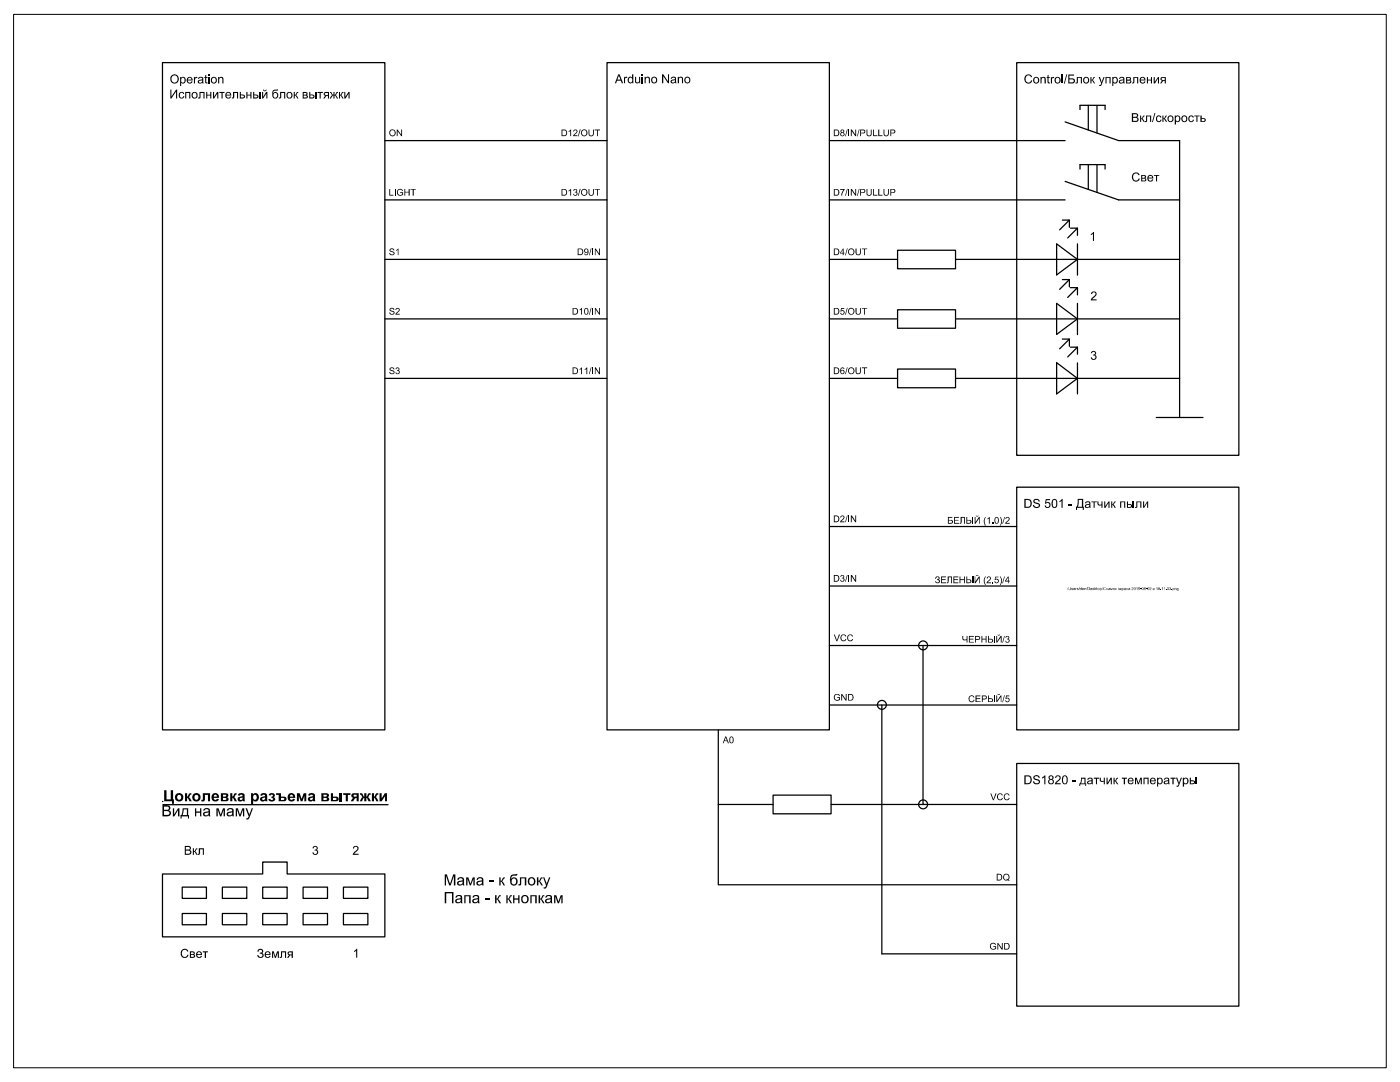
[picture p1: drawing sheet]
<svg xmlns="http://www.w3.org/2000/svg" width="279mm" height="216mm" viewBox="0 0 279 216" stroke-linecap="round" stroke-linejoin="round" font-family="sans-serif">
<!-- layer: 0 -->
<g fill="none" stroke="#000" stroke-width=".25">
<path d="M32.4 12.5h44.3v132.9h-44.3zM121 12.5h44.3v132.9h-44.3zM202.6 12.5h44.3v78.2h-44.3zM76.7 28h44.3M76.7 39.8h44.3M165.3 28h47M165.3 39.8h47M212.3 24.3l10.7 3.7h12.1v55.2M212.3 36.1l10.7 3.7h12.1M215.3 33.7v-.9h5v.9M215.3 21.8v-.8h5v.8M216.9 21v4.9"/>
<path d="M216.9 32.8v4.9M218.7 21v5.5M218.7 32.8v5.5M76.7 51.7h44.3M165.3 51.7h13.6M178.9 49.9h11.6v3.6h-11.6zM190.5 51.7h44.6M210.6 48.6l4.2 3.1-4.2 3.1zM211.8 43.8h1.3l-1.9 2M211.8 55.7h1.3l-1.9 1.9M213.1 43.8v1.5M213.1 55.7v1.4"/>
<path d="M213.4 45.5h1.4l-2 1.9M213.4 57.3h1.4l-2 2M214.8 45.5v1.4M214.8 48.6v6.2M214.8 57.3v1.4M76.7 63.5h44.3M76.7 75.4h44.3M165.3 63.5h13.6M165.3 75.4h13.6M178.9 61.7h11.6v3.7h-11.6zM178.9 73.5h11.6v3.7h-11.6zM190.5 63.5h44.6"/>
<path d="M190.5 75.4h44.6M210.6 60.4l4.2 3.1-4.2 3.1zM210.6 72.2l4.2 3.2-4.2 3.1zM211.8 67.5h1.3l-1.9 2M213.1 67.5v1.5M213.4 69.2h1.4l-2 1.9M214.8 60.4v6.3M214.8 69.2v1.4M214.8 72.3v6.2M202.6 97.1h44.3v48.3h-44.3zM230.5 83.2h9.3M165.3 104.9h37.3"/>
<path d="M165.3 116.7h37.3M165.3 128.6h37.3M183.1 128.6a.89 .89 0 0 1 1.3-.8 .89 .89 0 0 1 .2 1.4 .89 .89 0 0 1-1.4-.3l-.1-.3M184 128.6v31.7h18.6M32.4 159.7h.1M143.2 145.4v30.9h59.4M154.1 158.4h11.6v3.7h-11.6zM165.3 140.4h37.3M174.9 140.4a.89 .89 0 0 1 1.2-.8 .89 .89 0 0 1 .3 1.5 .89 .89 0 0 1-1.4-.3l-.1-.4M175.8 140.4v49.6h26.8M202.6 152.1h44.3v48.3h-44.3zM32.4 174.1h20v-2.4h4.8v2.4h19.5v12.5h-44.3z"/>
<path d="M32.5 160.3h44.8M36.3 176.7h4.8v2.3h-4.8zM44.3 176.7h4.9v2.3h-4.9zM52.4 176.7h4.8v2.3h-4.8zM60.4 176.7h4.9v2.3h-4.9zM68.5 176.7h4.8v2.3h-4.8zM143.2 160.3h10.9M165.7 160.3h18.3M183.1 160.2a.89 .89 0 0 1 1.3-.7 .89 .89 0 0 1 .2 1.4 .89 .89 0 0 1-1.4-.3l-.1-.3M36.3 182h4.8v2.2h-4.8zM44.3 182h4.9v2.2h-4.9zM52.4 182h4.8v2.2h-4.8z"/>
<path d="M60.4 182h4.9v2.2h-4.9zM68.5 182h4.8v2.2h-4.8z"/>
</g>
<g fill="#000">
<path d="M34 17.9h.2v1.3l.9-1.3h.2v1.7h-.2v-1.4l-.9 1.4h-.2zM35.9 18.4l.5-.1 .3 .3-.2 .1-.2-.2h-.3l-.1 .6a.34 .34 0 0 0 .3 .4 .34 .34 0 0 0 .3-.3h.2l-.3 .4h-.4l-.3-.2-.1-.5zM36.9 18.3h1v1.3h-.2v-1.1h-.6v1.1h-.2zM38.7 15.4h.2v.1a.29 .29 0 0 1 .2-.2 .29 .29 0 0 1 .3 .1l-.2 .2a.31 .31 0 0 0-.3 .3v.7h-.2zM39.8 18.3h1v1.3h-.2v-1.1h-.6v.7a.35 .35 0 0 1-.1 .4 .35 .35 0 0 1-.4 0v-.2h.3zM41.1 18.3h.2v.6h.6v-.6h.2v1.3h-.2v-.6h-.6v.6h-.2zM40.9 15l.2-.1v.5h.3v.1h-.3v.8l.3 .1v.2h-.4l-.1-.1v-1h-.2v-.1h.2zM41.6 15.4h.2v1.2h-.2zM41.6 14.8h.2v.3h-.2zM42.5 18.3h.2v1l.6-1h.2v1.3h-.2v-.9l-.6 .9h-.2zM43.5 15.4h.2v.1l.2-.2 .5 .1 .1 1.2h-.2v-.7a.32 .32 0 0 0-.3-.4 .32 .32 0 0 0-.3 .4v.7h-.2zM43.7 18.3h1v.2h-.3v1.1h-.2v-1.1h-.5z"/>
<path d="M46.4 18.3h1.1v1.3h-.3v-1.1h-.5v.7a.36 .36 0 0 1-.1 .3 .36 .36 0 0 1-.4 .1v-.2h.2zM49.1 18.3h.2v.6h.6v-.6h.2v1.3h-.2v-.6h-.6v.6h-.2zM51.7 18.3h.2v1.3h-.2zM52.2 18.3h.3v1l.5-1h.3v1.3h-.2v-.9l-.6 .9h-.3zM52.4 17.9h.2a.22 .22 0 0 0 .2 .1 .22 .22 0 0 0 .2-.1h.1a.36 .36 0 0 1-.3 .3 .36 .36 0 0 1-.4-.3zM55.8 18.3h1.1v1.3h-.3v-1.1h-.6v.7a.33 .33 0 0 1 0 .4 .33 .33 0 0 1-.4 0v-.2h.2zM58.5 18.3h.3v.6h.1l.3-.5 .2-.1v.2h-.1l-.3 .5 .5 .6h-.2l-.4-.6h-.1v.6h-.3zM62.9 18.3h.2v1.3h-.2zM63.3 18.3h1v.2h-.4v1.1h-.2v-1.1h-.4zM65.8 18.3l.3 .1 .2 .5h.2v-.6h.2v.6l.2-.1 .2-.4 .3-.1v.2h-.2l-.3 .5 .5 .6h-.3l-.3-.6h-.1v.6h-.2v-.6l-.2 .1-.3 .5h-.3l.6-.6-.3-.5h-.2zM67.6 18.3h.2v.6l.1-.1 .3-.4 .3-.1v.2h-.3l-.2 .5 .5 .6h-.3l-.3-.6-.1 .6h-.2zM68.6 18.3h.2v1l.7-1h.2v1.3h-.2v-.9l-.6 .9h-.3z"/>
<path d="M124.4 15.3h.1l.1 .2a.26 .26 0 0 1 .2-.2 .26 .26 0 0 1 .3 .1l-.1 .2a.26 .26 0 0 0-.4 0 .26 .26 0 0 0 0 .3v.7h-.2zM126.6 15.3h.2v.8a.31 .31 0 0 0 .3 .3 .31 .31 0 0 0 .3-.4v-.7h.2v1.3h-.2v-.2l-.3 .2h-.4l-.1-.2zM127.9 15.3h.2v1.3h-.2zM127.9 14.8h.2v.3h-.2zM128.5 15.3h.2v.2l.3-.2 .5 .1v1.2h-.2v-.8a.33 .33 0 0 0-.3-.3 .33 .33 0 0 0-.3 .4v.7h-.2zM132 14.8h.2l.9 1.4v-1.4h.2v1.8h-.2l-.9-1.4v1.4h-.2zM135.1 15.3h.2v.2l.3-.2 .5 .1v1.2h-.2v-.8a.31 .31 0 0 0-.3-.3 .31 .31 0 0 0-.3 .4v.7h-.2zM204.4 15.1l.7-.3 .3 .1 .3 .5h-.2l-.4-.4a.7 .7 0 0 0-.7 .8 .7 .7 0 0 0 .8 .6l.3-.4 .2 .1-.3 .4-.3 .2-.4-.1-.4-.3-.1-.8zM207.4 15.4h.2v.1l.4-.2a.44 .44 0 0 1 .4 .5v.8h-.2v-.7a.31 .31 0 0 0-.3-.4 .31 .31 0 0 0-.3 .4v.7h-.2zM208.8 15l.2-.1v.5h.3v.1h-.3v.8l.3 .1-.1 .2a.33 .33 0 0 1-.4-.4v-.7h-.2v-.1h.2zM209.5 15.4h.1v.1l.4-.2 .1 .1v.2a.29 .29 0 0 0-.4 0 .29 .29 0 0 0 0 .3v.7h-.2zM211.7 14.8h.2v1.8h-.2z"/>
<path d="M212.6 14.8h.1l-.5 1.9h-.2zM214.6 15.4h1v1.2h-.2v-1.1h-.6v.7a.35 .35 0 0 1 0 .4 .35 .35 0 0 1-.4 0v-.1l.2-.1zM217.3 15.4h.3v.5l.2-.2a.37 .37 0 0 1 .4-.3v.1h-.1l-.3 .4 .5 .7h-.2l-.4-.6h-.1v.6h-.3zM219 15.4h.2l.4 1 .4-1h.2l-.6 1.4-.2 .3h-.3v-.2h.2l.2-.3zM220.3 15.4h1.1v1.2h-.3v-1.1h-.5v1.1h-.3zM225.9 15.4h1v1.2h-.2v-1.1h-.6v.7a.35 .35 0 0 1-.1 .4 .35 .35 0 0 1-.4 0v-.1l.3-.1zM228.6 15.4h.2v.5h.6v-.5h.2v1.2h-.2v-.6h-.6v.6h-.2zM230 15.4h.2v.9l.6-.9h.2v1.2h-.2v-1l-.6 1h-.2zM77.6 37.7h.2v1.1h.6v.2h-.8zM78.7 37.7h.1v1.3h-.1zM79.1 25.8h.1l.8 1v-1h.1v1.3h-.1l-.8-1v1h-.1zM79.3 37.7l.6-.1 .4 .4-.2 .1-.2-.3h-.4l-.2 .3 .1 .6 .5 .1 .3-.1v-.2h-.4v-.2h.5v.5l-.5 .2-.5-.2-.2-.2v-.5z"/>
<path d="M80.6 37.7h.2v.5h.6v-.5h.3v1.3h-.3v-.7h-.6v.7h-.2zM81.8 37.7h1.1v.1h-.4v1.2h-.2v-1.2h-.5zM113.3 26.1l.5-.3v1.3h-.1v-1l-.3 .2zM113.3 38l.5-.3v1.3h-.1v-1l-.3 .1zM114.3 37.8l.2-.1a.34 .34 0 0 1 .5 .1 .34 .34 0 0 1-.1 .5 .4 .4 0 0 1 0 .6 .4 .4 0 0 1-.6-.3h.1a.27 .27 0 0 0 .4 .2 .27 .27 0 0 0 .2-.3 .27 .27 0 0 0-.4-.2v-.1a.22 .22 0 0 0 .3-.2 .22 .22 0 0 0-.2-.2 .22 .22 0 0 0-.3 .2h-.1zM114.4 25.9l.4-.1a.53 .53 0 0 1 .3 .6 .53 .53 0 0 1-.5 .4l-.1 .2h.6v.1h-.9l.6-.7a.26 .26 0 0 0 .2-.3 .26 .26 0 0 0-.3-.2 .26 .26 0 0 0-.3 .3h-.1zM115.6 25.8h.1l-.4 1.4h-.1zM115.6 37.6h.1l-.4 1.4h-.1zM117.3 25.8h.2v.9l.2 .3 .5-.1v-1.1h.2v.9l-.2 .4-.5 .1-.3-.2zM117.3 37.7h.2v.8a.36 .36 0 0 0 .4 .3 .36 .36 0 0 0 .3-.4v-.7h.2v.8a.53 .53 0 0 1-.6 .5 .53 .53 0 0 1-.5-.6zM118.5 25.8h1.1v.2h-.4v1.1h-.2v-1.1h-.5zM118.5 37.7h1.1v.1h-.4v1.2h-.2v-1.2h-.5z"/>
<path d="M167.5 37.7h.9l-.5 .7v.6h-.2v-.4l.4-.8h-.6zM168.8 25.8h.2l-.4 1.4h-.2zM168.8 37.6h.2l-.4 1.4h-.2zM169.1 25.8h.2v1.3h-.2zM169.1 37.7h.2v1.3h-.2zM169.6 25.8h.2l.7 1v-1h.1v1.3h-.1l-.7-1v1h-.2zM169.6 37.7h.2l.7 1v-1h.1v1.3h-.1l-.7-1.1v1.1h-.2zM171.2 25.8h.1l-.4 1.4h-.1zM171.2 37.6h.1l-.4 1.4h-.1zM172.7 25.8h.2v.8a.35 .35 0 0 0 .3 .4 .35 .35 0 0 0 .4-.4v-.8h.1v.8a.51 .51 0 0 1-.5 .6 .51 .51 0 0 1-.5-.6zM172.7 37.7h.2v.7a.35 .35 0 0 0 .3 .4 .35 .35 0 0 0 .4-.4v-.7h.1v1.1l-.4 .2-.4-.1-.2-.2zM174 25.8h.2v1.2h.7v.1h-.9z"/>
<path d="M174 37.7h.2v1.1h.7v.2h-.9zM175 25.8h.3v1.2h.6v.1h-.9zM175 37.7h.3v1.1h.6v.2h-.9zM176.1 25.8h.2v.9l.2 .3 .5-.1v-1.1h.2v.9l-.2 .4-.5 .1-.3-.2zM176.1 37.7h.2v.8a.36 .36 0 0 0 .4 .3 .36 .36 0 0 0 .3-.4v-.7h.2v.8a.53 .53 0 0 1-.6 .5 .53 .53 0 0 1-.5-.6zM225.8 34.6l.4-.2h.5l.4 .3 .1 .2h-.3l-.2-.3h-.5l-.2 .1-.2 .4 .1 .5 .2 .3 .5 .1 .3-.5 .3 .1-.3 .5-.7 .1-.4-.3-.2-.7zM227.2 23h.3v.6l.2-.2a.32 .32 0 0 1 .4-.4v.2l-.4 .5 .5 .6h-.2l-.5-.6v.6h-.3zM228.4 23h1v1.3h-.2v-1.1h-.6v.7a.32 .32 0 0 1 0 .4 .32 .32 0 0 1-.4 0v-.2h.2zM230.1 22.5h.2l-.5 1.8h-.2zM230 34.9h1.1v.1h-.5v1.1h-.2v-1.1h-.4zM230.6 23.1l.6-.1 .3 .3-.2 .1a.37 .37 0 0 0-.6-.1 .37 .37 0 0 0-.1 .5 .34 .34 0 0 0 .4 .4 .34 .34 0 0 0 .3-.4l.2 .1-.2 .3h-.7l-.2-.3v-.5zM231.7 23h.2v.6l.2-.1 .3-.5h.2v.2l-.5 .5 .5 .6h-.2l-.4-.6-.1 .6h-.2z"/>
<path d="M237 23.2l.2-.2h.5l.3 .4h-.3a.4 .4 0 0 0-.6-.1 .4 .4 0 0 0 .1 .6l.1 .3a.32 .32 0 0 0 .4-.4l.3 .2-.3 .3h-.5l-.2-.1-.1-.3zM238 23h1.1v.2h-.4v1.1h-.2v-1.1h-.5zM77.7 49.6l.5-.1 .4 .4h-.2l-.1-.2a.23 .23 0 0 0-.4 0 .23 .23 0 0 0 .2 .3l.4 .2a.46 .46 0 0 1-.1 .6 .46 .46 0 0 1-.7-.1l-.1-.3 .5 .3a.24 .24 0 0 0 .4-.1 .24 .24 0 0 0-.3-.3l-.5-.3zM79 49.8l.4-.3v1.3h-.1v-1l-.3 .2zM117.8 49.5h.1l-.4 1.4h-.1zM118.1 49.5h.1v1.3h-.1zM118.6 49.5h.1l.7 1v-1h.2v1.3h-.2l-.7-1v1h-.1zM168.8 49.5h.2l-.4 1.4h-.2zM170.5 49.5h.2v.8a.35 .35 0 0 0 .4 .4 .35 .35 0 0 0 .3-.4v-.8h.2l-.1 1.1-.4 .3a.52 .52 0 0 1-.6-.6zM171.8 49.5h1v.1h-.4v1.2h-.2v-1.2h-.4zM217.4 46.6l.7-.4v1.8h-.3v-1.4l-.3 .2zM217.6 58.2l.2-.1h.5l.2 .2-.1 .7-.7 .6h.9v.2h-1.2l.1-.3 .7-.7a.34 .34 0 0 0 0-.6 .34 .34 0 0 0-.5 .4h-.2z"/>
<path d="M77.7 61.5l.2-.2 .5 .1 .2 .2-.2 .2a.33 .33 0 0 0-.3-.3 .33 .33 0 0 0-.3 .3l.5 .2a.41 .41 0 0 1 .3 .5 .41 .41 0 0 1-.7 .2l-.2-.1-.1-.3 .2-.1 .2 .4a.26 .26 0 0 0 .4-.2 .26 .26 0 0 0-.3-.3l-.4-.2zM77.7 73.3l.6-.1 .2 .1 .1 .3h-.2l-.1-.3a.26 .26 0 0 0-.4 0 .26 .26 0 0 0 0 .4l.4 .1a.41 .41 0 0 1 .2 .6 .41 .41 0 0 1-.6 .1l-.2-.1-.1-.3h.2l.1 .3h.3a.23 .23 0 0 0 .2-.3 .23 .23 0 0 0-.3-.2h-.2a.34 .34 0 0 1-.2-.6zM79 73.3l.3-.1a.33 .33 0 0 1 .3 .3 .33 .33 0 0 1-.1 .3l.2 .2v.3l-.2 .2h-.5l-.2-.2 .2-.1a.26 .26 0 0 0 .3 .2 .26 .26 0 0 0 .2-.4 .26 .26 0 0 0-.4-.1l.1-.1a.23 .23 0 0 0 .2-.2 .23 .23 0 0 0-.2-.3 .23 .23 0 0 0-.2 .3l-.2-.1zM79 61.4l.3-.1 .3 .2v.5l-.6 .5h.7v.2h-.9l.5-.7a.28 .28 0 0 0 .2-.4 .28 .28 0 0 0-.5 .2h-.2zM115.5 61.7l.5-.4v1.4h-.2v-1.1l-.2 .2zM115.5 73.5l.5-.3v1.3h-.2v-1l-.2 .2zM116.5 73.5l.6-.3v1.3h-.2v-1l-.3 .2zM117.8 61.3h.1l-.4 1.4h-.1zM117.8 73.2h.1l-.4 1.3h-.1zM118.1 61.4h.1v1.3h-.1zM118.1 73.2h.1v1.3h-.1zM118.6 61.4h.1l.7 1v-1h.2v1.3h-.2l-.7-1.1v1.1h-.1z"/>
<path d="M118.6 73.2h.1l.7 1v-1h.2v1.3h-.2l-.7-1v1h-.1zM167.6 61.4h.7v.1h-.5l-.1 .4a.45 .45 0 0 1 .6 .2 .45 .45 0 0 1-.3 .6 .45 .45 0 0 1-.5-.4h.1a.3 .3 0 0 0 .5 .2 .3 .3 0 0 0 0-.5 .3 .3 0 0 0-.5 .1l-.1-.1zM168.8 61.3h.2l-.4 1.4h-.2zM168.8 73.2h.2l-.4 1.3h-.2zM170.5 61.4h.2v.7a.35 .35 0 0 0 .4 .5 .35 .35 0 0 0 .3-.5v-.7h.2v.7a.53 .53 0 0 1-.6 .6 .53 .53 0 0 1-.5-.6zM170.5 73.2h.2v.8a.35 .35 0 0 0 .4 .4 .35 .35 0 0 0 .3-.4v-.8h.2l-.1 1.1-.2 .2h-.6l-.2-.4zM171.8 61.4h1v.1h-.4v1.2h-.2v-1.2h-.4zM171.8 73.2h1v.1h-.4v1.2h-.2v-1.2h-.4zM217.6 70l.4-.1 .4 .2a.4 .4 0 0 1-.2 .6l.4 .3-.2 .6-.7 .1-.3-.3v-.2h.2a.35 .35 0 0 0 .4 .3 .35 .35 0 0 0 .3-.4 .35 .35 0 0 0-.5-.2l.1-.3a.3 .3 0 0 0 .3-.3 .3 .3 0 0 0-.3-.3 .3 .3 0 0 0-.3 .4l-.2-.1zM217.6 99.9h1v.2h-.4v1.1h-.2v-1.1h-.4zM218.7 99.9h.2v.3a.34 .34 0 0 0 .2 .4 .34 .34 0 0 0 .4-.1v-.6h.3v1.3h-.3v-.5h-.3l-.4-.2zM220.1 99.9h.2v1l.6-1h.2v1.3h-.2v-1l-.6 1h-.2z"/>
<path d="M221.5 99.9h.2v.5h.2l.2-.5h.3v.2h-.2l-.3 .4 .5 .7h-.2l-.4-.6-.1 .6h-.2zM223.3 99.9h1v1.3h-.2v-1.1h-.6v1.1h-.2zM225.8 99.9h.2v1.3h-.2zM226.5 99.9h1v1.3h-.2v-1.1h-.6v.6a.34 .34 0 0 1 0 .4 .34 .34 0 0 1-.5 .1v-.2h.3zM227.8 99.9h.2v1l.6-1h.3v1.3h-.3v-1l-.6 1h-.2zM167.6 114.7l.2-.2a.36 .36 0 0 1 .4 .2 .36 .36 0 0 1-.1 .5l.3 .3-.3 .4h-.5l-.1-.3v-.1h.1a.25 .25 0 0 0 .3 .3 .25 .25 0 0 0 .2-.4 .25 .25 0 0 0-.3-.1v-.2a.21 .21 0 0 0 .3-.1 .21 .21 0 0 0-.2-.3 .21 .21 0 0 0-.2 .2h-.2zM167.6 102.8l.4-.1 .3 .2v.4l-.6 .6h.6v.1h-.9l.7-.8a.26 .26 0 0 0-.1-.4 .26 .26 0 0 0-.4 .3h-.1zM168.8 102.7h.2l-.4 1.3h-.2zM168.8 114.5h.2l-.4 1.4h-.2zM169.1 102.7h.2v1.3h-.2zM169.1 114.5h.2v1.4h-.2zM169.6 102.7h.2l.7 1v-1h.1v1.3h-.1l-.7-1v1h-.2z"/>
<path d="M169.6 114.5h.2l.7 1.1v-1.1h.1v1.4h-.1l-.7-1.1v1.1h-.2zM186.5 114.9l.4-.1a.35 .35 0 0 1 .3 .3 .35 .35 0 0 1-.1 .4l.3 .2-.2 .4h-.6l-.2-.2 .2-.1a.28 .28 0 0 0 .2 .3 .28 .28 0 0 0 .3-.2 .28 .28 0 0 0-.2-.3l-.1-.2a.23 .23 0 0 0 .3-.2 .23 .23 0 0 0-.3-.3 .23 .23 0 0 0-.2 .3v.1h-.2zM187.6 114.8h1v.2h-.9v.4h.8v.2h-.8v.4h.9v.2h-1zM188.9 114.8h.8v1.4h-.1v-1.2h-.5v1.1l-.4 .1 .2-.2zM190 114.8h1v.2h-.8v.4h.7v.2h-.7v.4h.8v.2h-1zM190.2 103h.9v.2h-.8v.4h.8v.1h-.8v.5h.8v.1h-.9zM191.3 114.8h.1v.6h.8v-.6h.1v1.4h-.1v-.6h-.8v.6h-.1zM191.5 103h.8v1.3h-.1v-1.1h-.5v.8a.29 .29 0 0 1-.1 .3 .29 .29 0 0 1-.3 0v-.1h.2zM193.8 114.8h.2v1.4h-.2zM193.8 103h.2v1.3h-.2zM194.3 103h.1v1l.7-1h.2v1.3h-.1v-1l-.8 1h-.1zM194.3 114.8h.1v1.1l.7-1.1h.2v1.4h-.1v-1.1l-.8 1.1h-.1z"/>
<path d="M194.5 114.5l.2 .2 .3-.2a.28 .28 0 0 1-.2 .3 .28 .28 0 0 1-.3-.3zM194.5 102.7l.2 .1 .2-.1a.21 .21 0 0 1-.2 .2 .21 .21 0 0 1-.2-.2zM196.3 103h.2l-.2 .5v.6l.2 .6-.2-.2-.2-.4v-.5zM196.3 114.9l.2-.1-.2 .6v.6l.2 .6-.2-.1-.2-.5v-.6zM196.8 103.3l.5-.3v1.3h-.2v-1l-.3 .2zM196.7 115l.2-.2 .5 .2 .1 .4-.7 .6h.7v.2h-.9l.1-.3 .5-.4a.26 .26 0 0 0 .2-.3 .26 .26 0 0 0-.3-.2 .26 .26 0 0 0-.3 .3l-.1-.1zM197.8 104.1h.2v.2h-.2zM197.8 116h.2v.2h-.2zM198.4 114.9h.6v.1h-.5l-.1 .4 .4-.1 .3 .3v.3l-.3 .3-.5-.1-.1-.3h.2a.28 .28 0 0 0 .4 .2 .28 .28 0 0 0 .1-.5 .28 .28 0 0 0-.5 .1h-.2zM199.3 103l.3 .2 .1 .5v.5l-.3 .5h-.1l.2-.5 .1-.5zM199.3 114.8l.3 .2 .1 .6-.1 .5-.2 .5h-.1l.3-1zM200.2 103h.1l-.4 1.3h-.1z"/>
<path d="M200.2 114.8h.1l-.4 1.4h-.1zM200.4 103.2l.3-.2 .5 .1v.5l-.6 .6h.7v.1h-.9v-.3l.5-.4a.25 .25 0 0 0 .2-.3 .25 .25 0 0 0-.3-.2 .25 .25 0 0 0-.2 .3h-.2zM206.1 99.6l.2-.2h.5l.4 .2 .1 .3h-.3v-.2l-.3-.1a.3 .3 0 0 0-.5 .1 .3 .3 0 0 0 .4 .4l.5 .2a.6 .6 0 0 1-.1 .9 .6 .6 0 0 1-.8-.1l-.3-.3v-.2h.2a.47 .47 0 0 0 .5 .4 .47 .47 0 0 0 .5-.4l-1.1-.5v-.3zM208.4 99.4h.9v.2h-.7l-.1 .5 .3-.1 .4 .1 .2 .3v.4l-.3 .3-.5 .1-.4-.3v-.2h.2a.38 .38 0 0 0 .5 .2 .38 .38 0 0 0 .3-.4 .38 .38 0 0 0-.5-.3l-.4 .1zM211.2 99.9l.6-.5v1.8h-.2v-1.4l-.4 .3zM212.9 117l-.2 .5zM213 100.4h.7v.3h-.7zM213 117l.1 .5h.3v-.5v.3a.21 .21 0 0 1-.2 .2 .21 .21 0 0 1-.2-.2zM213.5 117.2l.2-.1 .2 .1-.3 .1a.18 .18 0 0 1 .3 .1 .18 .18 0 0 1-.2 .2 .18 .18 0 0 1-.2-.2l.3 .1zM214.4 117.2l.2-.1-.1 .4zM214.6 117.2h.3l-.2 .1a.16 .16 0 0 1 .2 .1 .16 .16 0 0 1-.1 .2 .16 .16 0 0 1-.2-.2l.3 .1zM215.1 117l-.1 .5z"/>
<path d="M216.1 117.2h.4v.3l-.1-.3h-.2l-.1 .3zM216.7 117l-.2 .5zM217.8 117.2l.2-.1 .1 .1-.3 .1a.18 .18 0 0 1 .3 .1 .18 .18 0 0 1-.1 .2 .18 .18 0 0 1-.2-.2l.2 .1zM218.2 117l.1 .3 .2-.1-.1 .1 .1 .2-.2-.2-.1 .2zM218.6 117l.1 .2v.3h-.1zM219.8 117l-.2 .5zM219.9 117.1a.17 .17 0 0 1 .2-.1 .17 .17 0 0 1 .2 .2 .17 .17 0 0 0-.3 0 .17 .17 0 0 0 .1 .2 .17 .17 0 0 0 .2-.1v.1a.27 .27 0 0 1-.3 .1 .27 .27 0 0 1-.1-.4zM220.5 117.2v.1l.3-.1v.3l-.1-.1h-.2v.1zM220.9 117.2v.3l.3-.3v.3l-.1-.3-.2 .3zM221.3 117.2h.1l.1 .3 .2-.3v.3v-.3l-.1 .3-.2-.3-.1 .3zM222.3 117.2l.1 .1 .2-.1-.2 .1 .2 .2-.2-.1-.1 .1zM222.8 117.2h.1a.18 .18 0 0 1 .2 0 .18 .18 0 0 1 0 .3 .18 .18 0 0 1-.3-.1l.3 .1-.1-.1 .1-.2z"/>
<path d="M223.3 117.2l.1 .1 .2-.1-.2 .1 .2 .2-.2-.1-.1 .1zM224.5 117.2v.1l.3-.1v.3l-.1-.1h-.2v.1zM225.6 117.1a.21 .21 0 0 1 .3 0 .21 .21 0 0 1-.2 .3l.2 .1h-.3l.2-.4zM226.5 117.1l.2-.1v.5l-.1-.4zM226.9 117h.3l-.3 .2a.2 .2 0 0 1 .3 .1 .2 .2 0 0 1-.1 .3 .2 .2 0 0 1-.2-.2l.1 .1a.16 .16 0 0 0 .1-.3 .16 .16 0 0 0-.2 .1zM227.3 117.3l.2 .1zM228.4 117.3l.2 .1zM229.2 117a.22 .22 0 0 1 .3 .2 .22 .22 0 0 1-.3 .2l.3 .1h-.4l.3-.3v-.2l-.2 .2zM230.5 117.1l.2-.1v.5l-.1-.4zM231.3 117.5h.1zM231.6 117.1l.2-.1v.5l-.1-.4zM232 117.1l.2-.1v.5v-.4z"/>
<path d="M232.4 117.5h.1zM233.1 117a.15 .15 0 0 1 .2 0 .15 .15 0 0 1 0 .2 .17 .17 0 0 1 .1 .3 .17 .17 0 0 1-.2 .1 .17 .17 0 0 1-.1-.2l.1 .1 .1-.1-.1-.1 .1-.2-.2 .1zM233.5 117.5h.1zM234.1 117.2h.4v.3l-.1-.3h-.2l-.1 .3zM166.2 126.4h.2l.4 1.2 .4-1.2h.2l-.5 1.3h-.2zM166.3 138.5l.3-.3h.5l.3 .3-.1 .2-.2-.3h-.4l-.2 .1-.1 .4a.52 .52 0 0 0 .3 .5 .52 .52 0 0 0 .6-.1v-.2h-.4v-.2h.5v.5l-.4 .2-.6-.1-.2-.4zM167.7 138.2h.2l.7 1.1v-1.1h.1v1.4h-.2l-.6-1.1v1.1h-.2zM167.7 126.6l.2-.2h.5l.3 .3-.2 .1-.1-.2h-.5l-.2 .4v.3a.42 .42 0 0 0 .4 .3 .42 .42 0 0 0 .4-.3l.2 .1-.3 .3h-.6l-.3-.5zM169 126.5l.7-.1 .3 .2v.2h-.2a.46 .46 0 0 0-.6-.1 .46 .46 0 0 0 0 .7 .46 .46 0 0 0 .6 0l.3-.1-.4 .4-.7-.1-.1-.3v-.5zM191.8 126.7h.2v.4a.38 .38 0 0 0 .2 .4 .38 .38 0 0 0 .5-.2v-.6h.1v1.3h-.1v-.5l-.6 .1-.2-.1zM193.1 126.7h1v.2h-.8v.3h.7v.2h-.7v.5h.8v.1h-1zM193.2 138.8l.5-.3 .4 .1 .1 .3-.2-.1a.49 .49 0 0 0-.8 .3 .49 .49 0 0 0 .5 .6l.3-.1 .1-.2h.1l-.2 .4-.6 .1-.4-.6z"/>
<path d="M194.4 138.5h1v.2h-.8v.4h.8v.2h-.8v.4h.9v.2h-1.1zM195.6 126.7h.2v.5h.7v-.5h.1v1.3h-.1v-.6h-.7v.6h-.2zM198.1 126.7h.2v1.3h-.2zM198.1 138.5h.2v1.4h-.2zM198.6 126.7h.2v1l.6-1h.2v1.3h-.1v-1l-.7 1h-.2zM198.6 138.5h.2v1.1l.6-1.1h.2v1.4h-.1v-1.1l-.7 1.1h-.2zM198.8 138.2h.5a.28 .28 0 0 1-.2 .3 .28 .28 0 0 1-.3-.3zM198.8 126.4l.3 .1 .2-.1a.21 .21 0 0 1-.2 .2 .21 .21 0 0 1-.3-.2zM200.2 126.7h.1l-.4 1.3h-.1zM200.2 138.5h.1l-.4 1.4h-.1zM200.5 126.8a.36 .36 0 0 1 .6 0 .36 .36 0 0 1-.1 .5 .42 .42 0 0 1 0 .7 .42 .42 0 0 1-.6-.3h.1a.25 .25 0 0 0 .3 .2 .25 .25 0 0 0 .2-.3 .25 .25 0 0 0-.3-.2v-.2a.24 .24 0 0 0 .3-.2 .24 .24 0 0 0-.3-.2 .24 .24 0 0 0-.2 .3l-.1-.1zM200.5 138.5h.7v.2h-.5l-.1 .4 .4-.1 .3 .3-.1 .4-.3 .2h-.4l-.1-.4 .1 .1a.28 .28 0 0 0 .5 0 .28 .28 0 0 0 0-.4 .28 .28 0 0 0-.5 .1h-.1z"/>
<path d="M32.4 159.6l.1 .1zM32.7 157.4h.5v1.8h.8v-1.8h.5v1.8h.2v.9h-.4v-.5h-1.6zM36.9 158h.4v.7l.4-.6 .4-.1v.3h-.2l-.3 .5 .2 .1 .4 .7h-.4l-.4-.7-.1 .7h-.4zM40.4 158h1.5v1.6h-.5v-1.2h-.5v1l-.2 .2h-.6v-.3a.24 .24 0 0 0 .3 0 .24 .24 0 0 0 0-.4zM45.9 158h.4v.7l.3-.2a.46 .46 0 0 1 .6-.5v.3h-.2l-.2 .3a.2 .2 0 0 0-.1 .2 .2 .2 0 0 0 .2 .2l.3 .6h-.4l-.4-.7h-.1v.7h-.4zM53.6 158.2l.5-.2 .5 .1 .2 .2-.2 .6a.48 .48 0 0 1 .1 .6 .48 .48 0 0 1-.6 .2l-.4-.1-.2-.4h.4l.1 .1a.22 .22 0 0 0 .3 .1 .22 .22 0 0 0 .1-.3 .22 .22 0 0 0-.3-.1v-.3a.23 .23 0 0 0 .3-.2 .23 .23 0 0 0-.2-.3 .23 .23 0 0 0-.3 .2h-.3zM59.2 158h.5l.4 1.2 .4-1.2h.5v1.6h-.3v-1l-.4 1h-.4l-.3-1v1h-.4zM67.7 158h.5v1.6h-.5zM68.4 158h1.4v.4h-.5v1.2h-.4v-1.2h-.5zM71.8 158l.4 .1 .4 .6v-.7h.4v.7l.4-.6 .5-.1v.3h-.2l-.4 .5 .3 .2 .3 .6h-.5l-.3-.7-.1 .7h-.4v-.7l-.3 .3-.1 .4h-.5l.4-.7 .2-.1-.3-.5h-.2zM74.1 158h.4v.7l.5-.6 .4-.1v.3h-.2l-.4 .5 .4 .3 .2 .5h-.4l-.4-.7-.1 .7h-.4zM75.6 158h.5v1l.6-1h.4v1.6h-.3v-1l-.7 1h-.5z"/>
<path d="M197.4 158.1h.2l.4 1.1 .4-1.1h.2l-.5 1.3h-.2zM198.8 158.3l.3-.2h.5l.3 .3-.2 .1-.1-.3h-.3l-.3 .1-.1 .4a.43 .43 0 0 0 .3 .5 .43 .43 0 0 0 .5-.3l.2 .1-.3 .4-.6-.1-.3-.4zM200.2 158.3l.3-.2h.4l.3 .3-.2 .1a.45 .45 0 0 0-.6-.2 .45 .45 0 0 0-.1 .6l.3 .4 .3-.1 .1-.3 .3 .1-.4 .4h-.5l-.3-.5zM206 154.6l.5-.2 .5 .1 .3 .5h-.3a.38 .38 0 0 0-.4-.4 .38 .38 0 0 0-.4 .5l.8 .2 .3 .2v.4l-.4 .3-.8-.1-.2-.5h.2l.3 .4h.3a.28 .28 0 0 0 .4-.2 .28 .28 0 0 0-.4-.3l-.7-.3zM207.7 154.9l.7-.4v1.7h-.2v-1.4l-.4 .3zM210.4 154.6l.7-.1 .3 .2v.5l-.8 .8h.8v.2h-1.1l.1-.3 .8-.8a.34 .34 0 0 0-.2-.5 .34 .34 0 0 0-.5 .4h-.2zM213.7 155.5h.7v.2h-.7zM218 154.9h1.1v.2h-.4v1.1h-.3v-1.1h-.4zM219.2 154.9h.2v.3a.35 .35 0 0 0 .2 .4 .35 .35 0 0 0 .4-.1v-.6h.2v1.3h-.2v-.5l-.5 .1-.3-.2zM220.6 154.9h.2v1l.6-1h.2v1.3h-.2v-.9l-.6 .9h-.2zM222 154.9h.2v.6l.4-.5 .2-.1v.2h-.2v.2a.24 .24 0 0 0-.2 .3 .24 .24 0 0 0 .2 .2l.3 .4h-.3l-.4-.6v.6h-.2zM223.6 154.9h1v.2h-.4v1.1h-.2v-1.1h-.4z"/>
<path d="M226.2 154.9h.4l.3 1.1 .4-1.1h.3v1.3h-.2v-1l-.4 1h-.2l-.4-1.1v1.1h-.2zM227.9 154.9h1v1.3h-.2v-1.1h-.6v1.1h-.2zM233.3 154.9h1v.2h-.4v1.1h-.2v-1.1h-.4zM234.4 154.9h.3l.3 1.1 .4-1.1h.2l-.6 1.5a.3 .3 0 0 1-.2 .3 .3 .3 0 0 1-.3 0v-.2h.2l.2-.3zM238.4 154.9h.2v1.3h-.2zM34.5 161h.2v1.2l.8-1.2h.3v1.6h-.3v-1.2l-.7 1.2h-.3zM38.4 169h.3v.5h.2l.2-.5h.2v.2h-.1l-.3 .4 .2 .2 .3 .5h-.2l-.4-.6h-.1v.6h-.3zM38.9 161h.2v.7h.8v-.7h.2v1.6h-.2v-.7h-.8v.7h-.2zM39.6 169h1v1.3h-.2v-1.1h-.5l-.1 1-.4 .1v-.2h.2zM43.1 161h.5l.4 1.3 .4-1.3h.4v1.6h-.2v-1.3l-.5 1.3h-.2l-.5-1.3v1.3h-.3zM47 161h.4l.4 1.3 .5-1.3h.4v1.6h-.3v-1.3l-.4 1.3h-.3l-.5-1.3v1.3h-.2zM48.9 161h.3l.5 1.3 .5-1.3h.2l-.7 2.1-.6 .2v-.3a.38 .38 0 0 0 .5-.4z"/>
<path d="M62.5 168.6l.5-.1 .3 .3v.4l-.2 .1 .3 .2v.5l-.2 .3h-.4a.44 .44 0 0 1-.5-.5h.2a.35 .35 0 0 0 .4 .3 .35 .35 0 0 0 .3-.4 .35 .35 0 0 0-.5-.3l.1-.1a.3 .3 0 0 0 .3-.3 .3 .3 0 0 0-.3-.3 .3 .3 0 0 0-.3 .3h-.2zM70.4 168.7l.3-.2h.4l.3 .2v.6l-.8 .8h.9v.2h-1.2l.1-.4 .8-.8-.2-.4a.34 .34 0 0 0-.4 .4l-.2-.1zM88.6 174.2h.5l.6 1.9 .6-1.9h.5v2.2h-.3v-1.9l-.7 1.9h-.3l-.6-1.9v1.9h-.3zM88.6 177.7h1.8v2.2h-.3v-1.9h-1.2v1.9h-.3zM92.5 178.3h1.3v1.6h-.3v-1.4h-.7v1.4h-.3zM92.9 174.8h.4l.5 1.3 .4-1.3h.4v1.6h-.2v-1.3l-.5 1.3h-.3l-.4-1.4v1.4h-.3zM96.7 179h.8v.3h-.8zM97.5 175.5h.8v.2h-.8zM98.7 178.3h.3v.7l.2-.1 .1-.3a.35 .35 0 0 1 .5-.3v.2h-.2l-.1 .3a.26 .26 0 0 0-.2 .3 .26 .26 0 0 0 .2 .3l.4 .5h-.3l-.5-.7-.1 .7h-.3zM99.5 174.8h.3v.7l.2-.1 .3-.6h.3v.2h-.1l-.5 .5 .3 .2 .4 .7h-.3l-.5-.8-.1 .8h-.3zM100.9 178.3h.3v.7l.3-.3a.38 .38 0 0 1 .5-.4v.2h-.2l-.2 .5-.2 .1 .3 .2 .4 .6h-.3l-.5-.7-.1 .7h-.3zM102.3 178.3h.2v.7h.8v-.7h.2v1.6h-.2v-.7h-.8v.7h-.2z"/>
<path d="M103.6 174.8h1.3v1.6h-.3v-1.4h-.7v1a.35 .35 0 0 1-.2 .4 .35 .35 0 0 1-.4 0v-.3h.3zM105.7 178.3h1.3v1.6h-.3v-1.4h-.7v1.4h-.3zM107 174.8h.3v.7l.3-.3a.43 .43 0 0 1 .6-.4v.2h-.3l-.3 .6 .6 .8h-.3l-.5-.8-.1 .8h-.3zM107.4 178.3h.3v.7l.2-.1 .1-.3a.35 .35 0 0 1 .5-.3v.2h-.2l-.4 .6 .6 .8h-.3l-.5-.7v.7h-.3zM108.2 174.8h.3l.5 1.3 .4-1.3h.3l-.7 1.9a.39 .39 0 0 1-.6 .3l-.1-.3 .3 .1 .2-.4zM110.4 178.3h.5l.4 1.3 .5-1.3h.3v1.6h-.2v-1.3l-.5 1.3h-.2l-.5-1.3v1.3h-.3zM36.1 189.4l.4-.4h.5l.5 .4v.1l-.2 .1a.57 .57 0 0 0-.8-.3 .57 .57 0 0 0-.2 .8l.1 .4 .4 .2 .3-.1 .2-.4h.3l-.1 .3-.4 .3-.7-.1-.4-.5zM40.4 189.5h1v.2h-.3v1.1h-.3v-1.1h-.4zM51.4 189.2l.4-.2h.4l.3 .3v.3a.28 .28 0 0 0-.2 .3 .28 .28 0 0 0 .2 .2v.1a.64 .64 0 0 1-.5 .6 .64 .64 0 0 1-.7-.5l.2-.1 .1 .4h.4a.33 .33 0 0 0 .3-.4 .33 .33 0 0 0-.4-.2h-.1v-.2a.33 .33 0 0 0 .4-.3 .33 .33 0 0 0-.3-.3 .33 .33 0 0 0-.3 .3l-.1 .1h-.2zM54.2 189.5h.4l.3 1.1 .3-1.1h.4v1.3h-.2v-1l-.4 1h-.2l-.4-1.1v1.1h-.2zM56 189.5h1v1.3h-.2v-1.1h-.6v.7a.35 .35 0 0 1 0 .4 .35 .35 0 0 1-.4 0v-.2h.2zM70.6 189.4l.6-.4v1.8h-.2v-1.4l-.4 .3z"/>
<path d="M197.4 188l.8-.2 .3 .4-.4-.2a.53 .53 0 0 0-.6 .7 .53 .53 0 0 0 .9 .2v-.2h-.4v-.2h.5v.5l-.5 .2-.4-.1-.3-.4zM198.8 187.9h.2l.7 1v-1h.2v1.3h-.3l-.6-1.1v1.1h-.2z"/>
<path d="M34.2 15.1l.7-.3 .6 .3 .1 .8-.3 .6-.6 .2-.5-.2-.2-.3v-.8zM34.3 15.2l-.1 .4 .1 .7 .4 .2 .5-.2 .2-.4-.2-.7-.5-.2z"/>
<path d="M35.9 15.4h.2v.1l.3-.2a.66 .66 0 0 1 .6 .7 .66 .66 0 0 1-.7 .6l-.2-.1v.6h-.2zM36.3 15.5l-.2 .6a.39 .39 0 0 0 .6 .3 .39 .39 0 0 0 .1-.6l-.2-.3z"/>
<path d="M37.3 15.5l.7-.2 .4 .5v.2h-1l.1 .2a.36 .36 0 0 0 .4 .3 .36 .36 0 0 0 .3-.3h.2l-.3 .4-.7-.1-.2-.3zM37.6 15.5l-.1 .4h.7l-.2-.4z"/>
<path d="M38.4 18.4l.6-.1 .3 .2 .1 .7-.3 .4h-.5l-.3-.1-.1-.7zM38.5 18.6l-.1 .5a.4 .4 0 0 0 .6 .3 .4 .4 0 0 0 .2-.6l-.3-.3z"/>
<path d="M39.5 15.5l.3-.2 .7 .1 .1 1.2h-.3v-.1l-.4 .2-.4-.2v-.4l.4-.2a.24 .24 0 0 0 .4-.1 .24 .24 0 0 0-.1-.3 .24 .24 0 0 0-.3 0l-.2 .2h-.2zM39.7 16.2a.32 .32 0 0 0 .3 .3 .32 .32 0 0 0 .3-.4v-.1z"/>
<path d="M42 16a.65 .65 0 0 1 1.3 0 .65 .65 0 0 1-1.3 0zM42.3 15.6v.6a.43 .43 0 0 0 .7-.1 .43 .43 0 0 0-.5-.6z"/>
<path d="M45.1 18.4l.6-.1 .3 .2 .1 .5h-1l.3 .5 .3-.1 .1-.2h.3l-.2 .3-.6 .1-.3-.2-.1-.7zM45.3 18.5l-.2 .4h.7l-.1-.4z"/>
<path d="M47.8 18.3h.2v.5l.5 .1a.39 .39 0 0 1 .4 .4 .39 .39 0 0 1-.6 .3h-.5zM48 19v.4h.3a.25 .25 0 0 0 .3-.2 .25 .25 0 0 0-.3-.2z"/>
<path d="M50.5 18.3h.2v.5l.5 .1a.39 .39 0 0 1 .3 .4 .39 .39 0 0 1-.5 .3h-.5zM50.7 19v.4h.2a.21 .21 0 0 0 .4-.1 .21 .21 0 0 0-.3-.3z"/>
<path d="M54.4 18l1.1-.2-.2 .3h-.7l-.2 .3v.2l.5-.3 .5 .3 .1 .6-.3 .4h-.5l-.4-.3v-1zM54.7 18.6l-.2 .3 .1 .3a.43 .43 0 0 0 .7-.1 .43 .43 0 0 0-.5-.6z"/>
<path d="M57.1 19a.65 .65 0 0 1 1.3 0 .65 .65 0 0 1-1.3 0zM57.5 18.5l-.2 .5a.41 .41 0 0 0 .5 .4 .41 .41 0 0 0 .2-.7l-.2-.2z"/>
<path d="M60.3 18.3h.6a.36 .36 0 0 1 .4 .2 .36 .36 0 0 1-.1 .5 .36 .36 0 0 1 .1 .4 .36 .36 0 0 1-.4 .2h-.6zM60.5 19v.4h.4a.18 .18 0 0 0 .3-.1 .18 .18 0 0 0-.2-.2zM60.5 18.5v.4h.3a.2 .2 0 0 0 .3-.2 .2 .2 0 0 0-.3-.2z"/>
<path d="M61.6 18.3h.2v.5l.5 .1a.39 .39 0 0 1 .4 .4 .39 .39 0 0 1-.5 .3h-.6zM61.8 19v.4h.3a.23 .23 0 0 0 .4-.1 .23 .23 0 0 0-.3-.3z"/>
<path d="M64.6 18.4l1-.1v1.3h-.2v-.5h-.3l-.4 .5h-.3l.5-.5-.4-.3zM64.8 18.5a.26 .26 0 0 0 0 .4 .26 .26 0 0 0 .3 .1h.3v-.5z"/>
<path d="M123.2 14.8h.3l.7 1.8h-.2l-.3-.5h-.7l-.2 .5h-.2zM123.4 15l-.3 .9h.6z"/>
<path d="M125.2 15.5l.3-.2 .5 .1v-.6h.2v1.8h-.2v-.2l-.4 .2-.4-.2-.1-.3zM125.5 15.5l-.2 .4 .3 .5a.49 .49 0 0 0 .4-.4 .49 .49 0 0 0-.4-.6z"/>
<path d="M129.8 15.9a.65 .65 0 0 1 1.3 0 .65 .65 0 0 1-1.3 0zM130.2 15.5l-.2 .1v.5a.43 .43 0 0 0 .7 .1 .43 .43 0 0 0-.1-.7z"/>
<path d="M133.8 15.4l.3-.1 .6 .1 .1 1.2h-.2v-.2l-.4 .2-.5-.1v-.5l.5-.2a.22 .22 0 0 0 .3-.2 .22 .22 0 0 0-.3-.1l-.5 .2zM133.9 16.1a.31 .31 0 0 0 .4 .4 .31 .31 0 0 0 .2-.5z"/>
<path d="M136.5 15.5l.4-.2 .6 .1 .1 .3-.1 .8-.6 .1-.4-.2-.1-.6zM136.8 15.5l-.2 .4 .1 .3 .1 .2h.4l.2-.2v-.5l-.2-.2z"/>
<path d="M205.9 16a.65 .65 0 0 1 1.3 0 .65 .65 0 0 1-1.3 0zM206.3 15.5l-.1 .6a.41 .41 0 0 0 .5 .3 .41 .41 0 0 0 .2-.6l-.2-.3z"/>
<path d="M210.2 16a.65 .65 0 0 1 1.3 0 .65 .65 0 0 1-1.3 0zM210.6 15.5l-.2 .2v.4a.4 .4 0 0 0 .6 .3 .4 .4 0 0 0 .2-.6l-.2-.3z"/>
<path d="M212.9 14.8h1.2v.3h-1v.5h.8a.51 .51 0 0 1 .3 .7 .51 .51 0 0 1-.6 .3h-.7zM213.1 15.8v.6h.6a.32 .32 0 0 0 .3-.4 .32 .32 0 0 0-.5-.2z"/>
<path d="M215.9 16a.65 .65 0 0 1 1.3 0 .65 .65 0 0 1-1.3 0zM216.2 15.6l-.1 .5a.41 .41 0 0 0 .6 .3 .41 .41 0 0 0 .1-.6l-.2-.3z"/>
<path d="M221.7 15.4h.2v.1l.2-.2 .4 .1 .3 .3v.5l-.3 .4-.3 .1-.3-.2v.6h-.2zM222.1 15.5l-.2 .2v.5l.2 .3h.3l.2-.3-.1-.6-.2-.1z"/>
<path d="M223.1 15.5l.6-.2a.33 .33 0 0 1 .4 .4l.1 .9h-.3v-.1l-.5 .1a.4 .4 0 0 1-.4-.5 .4 .4 0 0 1 .6-.2 .23 .23 0 0 0 .3-.3 .23 .23 0 0 0-.4-.1l-.2 .2h-.2zM223.3 16.1a.28 .28 0 0 0 .2 .4 .28 .28 0 0 0 .3-.2l.1-.3z"/>
<path d="M224.5 15.4h.5a.34 .34 0 0 1 .4 .1 .34 .34 0 0 1-.1 .4 .36 .36 0 0 1 .2 .5 .36 .36 0 0 1-.5 .2h-.5zM224.7 16.1v.4h.3a.23 .23 0 0 0 .3-.3 .23 .23 0 0 0-.4-.1zM224.7 15.5v.4h.2a.2 .2 0 0 0 .3-.2 .2 .2 0 0 0-.3-.2z"/>
<path d="M227.3 15.5l.6-.2 .4 .4v.3h-.9v.2a.35 .35 0 0 0 .4 .3 .35 .35 0 0 0 .3-.3l.2 .1-.3 .3-.3 .1-.4-.2-.1-.3zM227.5 15.5l-.1 .4h.7l-.2-.4z"/>
<path d="M231.4 15.5l.1-.1h.9v1.2h-.2v-.5l-.4 .1-.3 .4h-.3l.4-.5-.3-.2zM231.6 15.6a.25 .25 0 0 0 0 .3 .25 .25 0 0 0 .3 0h.3v-.4z"/>
<path d="M77.6 26.5a.66 .66 0 0 1 1.3 0 .66 .66 0 0 1-1.3 0zM78 26l-.2 .3v.4l.3 .3h.3l.3-.3v-.5l-.3-.3z"/>
<path d="M111.9 25.8h.7l.3 .2 .1 .7-.2 .3-.9 .1zM112.1 26v1h.5l.3-.4-.1-.5-.2-.1z"/>
<path d="M111.9 37.7h.7l.3 .1 .1 .7-.2 .4-.9 .1zM112.1 37.8v1h.5l.3-.3-.1-.5-.2-.2z"/>
<path d="M115.8 26.5a.7 .7 0 0 1 1.4 0 .7 .7 0 0 1-1.4 0zM116.2 26l-.2 .7 .2 .3a.5 .5 0 0 0 .7-.6 .5 .5 0 0 0-.7-.4z"/>
<path d="M115.8 38.3a.66 .66 0 0 1 1.3 0 .66 .66 0 0 1-1.3 0zM116 38.3a.5 .5 0 0 0 1 0 .5 .5 0 0 0-1 0z"/>
<path d="M166.2 25.8h.7l.3 .2 .1 .6-.2 .4-.9 .1zM166.4 26v1h.3a.48 .48 0 0 0 .3-.8l-.1-.2z"/>
<path d="M166.2 37.7h.7l.3 .1 .1 .7-.3 .4-.8 .1zM166.4 37.8v1h.3a.5 .5 0 0 0 .3-.8l-.1-.2z"/>
<path d="M167.6 25.9l.5-.1 .2 .2v.3l-.2 .1 .3 .4-.4 .4-.5-.2a.32 .32 0 0 1 .2-.6l-.2-.2zM167.6 26.7a.3 .3 0 0 0 .6 0 .3 .3 0 0 0-.6 0zM167.7 26.1a.21 .21 0 0 0 .4 0 .21 .21 0 0 0-.4 0z"/>
<path d="M171.4 25.8h.6a.39 .39 0 0 1 .5 .4 .39 .39 0 0 1-.5 .4h-.4v.5h-.2zM171.6 26v.4h.4a.25 .25 0 0 0 .3-.2 .25 .25 0 0 0-.3-.2z"/>
<path d="M171.4 37.7h.6a.39 .39 0 0 1 .5 .4 .39 .39 0 0 1-.5 .3h-.4v.6h-.2zM171.6 37.8v.5h.4a.26 .26 0 0 0 .3-.3 .26 .26 0 0 0-.3-.2z"/>
<path d="M177.5 25.8h.7l.3 .3-.2 .4-.7 .1v.5h-.1zM177.6 26v.4h.5a.24 .24 0 0 0 .2-.2 .24 .24 0 0 0-.3-.2z"/>
<path d="M177.5 37.7h.7l.3 .3-.2 .4h-.7v.6h-.1zM177.6 37.8v.5h.5a.26 .26 0 0 0 .2-.3 .26 .26 0 0 0-.3-.2z"/>
<path d="M225.6 22.5h.9l.3 .3 .1 .3-.3 .3 .3 .3-.1 .5-1.2 .1zM225.8 23.5v.6h.5a.32 .32 0 0 0 .4-.3 .32 .32 0 0 0-.4-.3zM225.8 22.8v.5h.4a.28 .28 0 0 0 .4-.3 .28 .28 0 0 0-.4-.2z"/>
<path d="M227.5 34.9h.5a.35 .35 0 0 1 .4 .2 .35 .35 0 0 1-.1 .4l.2 .3-.2 .3h-.8zM227.7 35.6v.4h.3a.22 .22 0 0 0 .3-.3 .22 .22 0 0 0-.4-.1zM227.7 35v.4h.2a.22 .22 0 0 0 .3-.2 .22 .22 0 0 0-.3-.2z"/>
<path d="M228.8 35l.4-.2 .3 .1 .4 .4v.2h-1v.2a.34 .34 0 0 0 .4 .3 .34 .34 0 0 0 .3-.3l.3 .1-.2 .3h-.8l-.2-.4zM229.1 35l-.2 .4 .7-.1a.35 .35 0 0 0-.5-.3z"/>
<path d="M232.8 23.2l.6-.2 .4 .2 .1 .7-.2 .3-.6 .1-.3-.2-.1-.7zM233.1 23.2l-.2 .3 .1 .4a.44 .44 0 0 0 .7-.1 .44 .44 0 0 0-.4-.6z"/>
<path d="M234.1 23h.3v.2l.3-.2 .3 .1 .3 .4-.3 .7-.4 .1-.2-.1v.6h-.3zM234.6 23.2l-.2 .3v.4a.37 .37 0 0 0 .5 .2 .37 .37 0 0 0 .1-.6l-.1-.3z"/>
<path d="M235.6 23.2l.4-.2 .5 .1 .1 .8-.1 .3-.6 .1-.4-.2v-.7zM235.8 23.2l-.1 .5 .3 .5 .3-.2 .1-.6a.33 .33 0 0 0-.6-.2z"/>
<path d="M239.3 23h.2v.5h.5l.3 .2a.4 .4 0 0 1 0 .5 .4 .4 0 0 1-.5 .1h-.5zM239.5 23.7v.4h.2a.24 .24 0 0 0 .4-.2 .24 .24 0 0 0-.3-.2z"/>
<path d="M115.1 49.5h.8l.3 .2v.7l-.2 .3-.9 .1zM115.3 49.6v1.1l.6-.1 .2-.3-.1-.5z"/>
<path d="M116.5 49.6l.5-.1 .2 .2 .1 .8a.41 .41 0 0 1-.4 .4 .41 .41 0 0 1-.4-.4h.1a.3 .3 0 0 0 .4 .1 .3 .3 0 0 0 .1-.4l-.1 .2-.4-.1-.2-.2zM116.6 49.9a.28 .28 0 0 0 .5 0 .28 .28 0 0 0-.5 0z"/>
<path d="M166.2 49.5h.8l.2 .2 .1 .6-.3 .5h-.8zM166.4 49.6v1.1h.3a.52 .52 0 0 0 .4-.5 .52 .52 0 0 0-.4-.6z"/>
<path d="M168 49.5h.1v.9h.2v.1h-.2v.3h-.1v-.3h-.6zM168 49.8l-.4 .6h.4z"/>
<path d="M169 50.1a.7 .7 0 0 1 1.4 0 .7 .7 0 0 1-1.4 0zM169.4 49.7l-.2 .3v.4l.2 .2a.51 .51 0 0 0 .7-.4 .51 .51 0 0 0-.7-.5z"/>
<path d="M114.1 61.4l1 .1 .1 .6-.2 .5-.9 .1zM114.3 61.5v1h.3a.52 .52 0 0 0 .4-.5 .52 .52 0 0 0-.4-.5z"/>
<path d="M114.1 73.2l1 .1 .1 .6-.2 .6h-.9zM114.3 73.3v1.1h.3a.51 .51 0 0 0 .4-.6 .51 .51 0 0 0-.4-.5z"/>
<path d="M116.5 61.5h.1a.53 .53 0 0 1 .6 .1 .53 .53 0 0 1 .1 .6v.1a.44 .44 0 0 1-.6 .4 .44 .44 0 0 1-.3-.6zM116.8 61.5l-.2 .3v.5a.28 .28 0 0 0 .4 .2 .28 .28 0 0 0 .1-.4v-.5z"/>
<path d="M166.2 61.4h.8l.2 .1 .1 .6-.3 .5-.8 .1zM166.4 61.5v1h.3a.51 .51 0 0 0 .4-.5 .51 .51 0 0 0-.4-.5z"/>
<path d="M166.2 73.2h.8l.2 .2 .1 .6-.3 .5h-.8zM166.4 73.3v1.1h.3a.51 .51 0 0 0 .4-.6 .51 .51 0 0 0-.4-.5z"/>
<path d="M167.6 73.3l.4-.1 .3 .2-.2 .1a.31 .31 0 0 0-.4-.1 .31 .31 0 0 0-.1 .5 .43 .43 0 0 1 .7 0 .43 .43 0 0 1-.2 .7 .43 .43 0 0 1-.6-.4v-.6zM167.6 74.1a.3 .3 0 0 0 .6 0 .3 .3 0 0 0-.6 0z"/>
<path d="M169 62a.7 .7 0 0 1 1.4 0 .7 .7 0 0 1-1.4 0zM169.2 62a.5 .5 0 0 0 1 0 .5 .5 0 0 0-1 0z"/>
<path d="M169 73.9a.7 .7 0 0 1 1.4 0 .7 .7 0 0 1-1.4 0zM169.5 73.3l-.3 .3v.4l.2 .3 .3 .1a.54 .54 0 0 0 .4-.6 .54 .54 0 0 0-.6-.5z"/>
<path d="M214.8 99.4h1.1l.1 2.2h-.2v-.4h-1.1v.4h-.2v-.6l.2-.1 .1-.3zM215 99.6l-.2 1.4h.8v-1.4z"/>
<path d="M224.6 99.9h.2v.5h.5l.3 .2v.5l-1 .1zM224.8 100.6v.4h.2a.25 .25 0 0 0 .4-.2 .25 .25 0 0 0-.3-.2z"/>
<path d="M166.2 102.7h.6l.4 .2 .1 .6-.3 .5h-.8zM166.4 102.9v1h.3a.51 .51 0 0 0 .4-.5 .51 .51 0 0 0-.4-.5z"/>
<path d="M166.2 114.5h.6l.4 .3 .1 .5-.3 .5-.8 .1zM166.4 114.7v1h.5l.2-.2v-.4a.33 .33 0 0 0-.4-.4z"/>
<path d="M188.9 103h.9v.2h-.7v.4h.5a.39 .39 0 0 1 .3 .4 .39 .39 0 0 1-.4 .3h-.6zM189.1 103.7v.5h.4a.25 .25 0 0 0 .2-.3 .25 .25 0 0 0-.3-.2z"/>
<path d="M192.6 103h.2v.6h.5a.39 .39 0 0 1 .3 .4 .39 .39 0 0 1-.5 .3h-.5zM192.8 103.7v.5h.3a.25 .25 0 0 0 .3-.3 .25 .25 0 0 0-.4-.2z"/>
<path d="M192.6 114.8h.2v.6h.3a.37 .37 0 0 1 .5 .3 .37 .37 0 0 1-.4 .4l-.6 .1zM192.8 115.6v.4h.3a.25 .25 0 0 0 .3-.3 .25 .25 0 0 0-.4-.1z"/>
<path d="M198.4 103.1a.6 .6 0 0 1 .7 .2 .6 .6 0 0 1 0 .7l-.3 .3-.5-.1-.1-.8zM198.5 103.2l-.1 .7a.3 .3 0 0 0 .3 .3 .3 .3 0 0 0 .2-.5v-.1a.33 .33 0 0 0-.3-.4z"/>
<path d="M200.9 114.8h.1v.9h.3v.2h-.3v.3h-.1v-.3h-.6zM200.9 115.1l-.4 .6h.4z"/>
<path d="M204.2 99.4h.9l.4 .3 .1 1-.4 .4-1 .1zM204.4 99.6v1.4h.4a.68 .68 0 0 0 .6-.7 .68 .68 0 0 0-.6-.7z"/>
<path d="M209.8 99.6l.3-.2a.84 .84 0 0 1 .6 1.3l-.3 .5h-.4l-.2-.2-.2-.5zM210 99.6l-.2 .6 .1 .7a.39 .39 0 0 0 .6 0 .39 .39 0 0 0 0-.5v-.6l-.2-.2z"/>
<path d="M214 117.2h.3v.2h-.3v.1l.3-.1a.21 .21 0 0 1-.3 .1 .21 .21 0 0 1 0-.3zM214 117.2l.2 .1z"/>
<path d="M215.3 117.2h.2l.1-.2-.1 .5a.2 .2 0 0 1-.3 0 .2 .2 0 0 1 .1-.3zM215.3 117.4a.15 .15 0 0 0 .3 0 .15 .15 0 0 0-.3 0z"/>
<path d="M215.7 117.2h.3v.2h-.3h.3a.2 .2 0 0 1-.3 .1 .2 .2 0 0 1 0-.3zM215.8 117.2l.2 .1z"/>
<path d="M216.8 117h.2a.28 .28 0 0 1 .3 .3 .28 .28 0 0 1-.3 .2h-.2zM216.9 117v.5h.1l.2-.4z"/>
<path d="M216.3 100.1l.7-.2 .3 .2 .1 1.1h-.2l-.1-.2-.4 .2a.41 .41 0 0 1-.5-.5 .41 .41 0 0 1 .6-.3 .22 .22 0 0 0 .3-.1 .22 .22 0 0 0-.1-.3 .22 .22 0 0 0-.3 .1l-.4 .2zM216.5 100.7a.3 .3 0 0 0 .3 .3 .3 .3 0 0 0 .3-.3v-.2z"/>
<path d="M217.4 117.2l.2-.1 .1 .2-.3 .1 .1 .1 .2-.1a.21 .21 0 0 1-.3 .1 .21 .21 0 0 1 0-.3zM217.4 117.2l.2 .1z"/>
<path d="M218.8 117.4a.2 .2 0 0 1 .4 0 .2 .2 0 0 1-.4 0zM218.8 117.4a.15 .15 0 0 0 .3 0 .15 .15 0 0 0-.3 0z"/>
<path d="M219.2 117.2h.1a.19 .19 0 0 1 .2 0 .19 .19 0 0 1 0 .3 .19 .19 0 0 1-.2 0l-.1 .2zM219.3 117.3a.15 .15 0 0 0 .3 0 .15 .15 0 0 0-.3 0z"/>
<path d="M221.8 117.4a.21 .21 0 0 1 .4 0 .21 .21 0 0 1-.4 0zM221.9 117.4a.15 .15 0 0 0 .3 0 .15 .15 0 0 0-.3 0z"/>
<path d="M223.6 117.2h.1a.18 .18 0 0 1 .3 .2 .17 .17 0 0 1-.3 .1l-.1 .2zM223.6 117.3a.2 .2 0 0 0 .4 0 .2 .2 0 0 0-.4 0z"/>
<path d="M224 117.2a.21 .21 0 0 1 .3 0 .21 .21 0 0 1 .1 .3h-.3l-.1-.1 .3-.2zM224.1 117.4a.1 .1 0 0 0 .2 0 .1 .1 0 0 0-.2 0z"/>
<path d="M224.9 117.2a.25 .25 0 0 1 .3 0 .25 .25 0 0 1 .1 .3h-.1a.15 .15 0 0 1-.2 .1 .15 .15 0 0 1-.1-.2 .15 .15 0 0 1 .2-.1l.1-.1zM225 117.4v.1h.2v-.2z"/>
<path d="M226.1 117a.24 .24 0 0 1 .3 .2 .24 .24 0 0 1-.1 .3 .24 .24 0 0 1-.3-.2zM226.1 117v.1a.19 .19 0 0 0-.1 .2 .19 .19 0 0 0 .3 .1v-.3z"/>
<path d="M227.5 117.3a.25 .25 0 0 1 .5 0 .25 .25 0 0 1-.5 0zM227.7 117v.1a.16 .16 0 0 0-.1 .3 .16 .16 0 0 0 .2 0v-.3z"/>
<path d="M228 117h.3v.2a.16 .16 0 0 1 0 .3 .16 .16 0 0 1-.2 0 .16 .16 0 0 1 0-.3zM228 117.4a.15 .15 0 0 0 .3 0 .15 .15 0 0 0-.3 0zM228.1 117.1a.1 .1 0 0 0 .2 0 .1 .1 0 0 0-.2 0z"/>
<path d="M228.7 117a.24 .24 0 0 1 .4 .2 .25 .25 0 0 1-.4 .3zM228.8 117v.1a.2 .2 0 0 0-.1 .3 .2 .2 0 0 0 .3 0v-.3z"/>
<path d="M229.8 117.2h.3v.3h-.3zM229.9 117.4v.1h.2zM229.9 117.2v.1h.1z"/>
<path d="M230.9 117a.15 .15 0 0 1 .2 0 .15 .15 0 0 1 0 .2 .16 .16 0 0 1 .1 .3 .16 .16 0 0 1-.3 0 .16 .16 0 0 1 .1-.3zM230.9 117.4a.15 .15 0 0 0 .3 0 .15 .15 0 0 0-.3 0zM230.9 117.1a.11 .11 0 0 0 .2 0 .11 .11 0 0 0-.2 0z"/>
<path d="M232.6 117.1a.22 .22 0 0 1 .4 .2 .22 .22 0 0 1-.4 .2zM232.7 117v.1a.18 .18 0 0 0-.1 .2 .18 .18 0 0 0 .3 .1v-.3z"/>
<path d="M233.7 117.2h.1a.19 .19 0 0 1 .2 0 .19 .19 0 0 1 0 .3 .19 .19 0 0 1-.2 0l-.1 .2zM233.8 117.3a.15 .15 0 0 0 .3 0 .15 .15 0 0 0-.3 0z"/>
<path d="M234.6 117.2h.3v.4l-.3 .1h.2l.1-.2a.21 .21 0 0 1-.3 0 .21 .21 0 0 1 0-.3zM234.6 117.4a.15 .15 0 0 0 .3 0 .15 .15 0 0 0-.3 0z"/>
<path d="M169 138.2h.7l.3 .3 .1 .5-.2 .5-.9 .1zM169.2 138.4v1h.6l.1-.5a.4 .4 0 0 0-.4-.5z"/>
<path d="M194.4 126.7h.7l.3 .2-.2 .5-.7 .1v.5h-.1zM194.5 126.9v.4h.4a.25 .25 0 0 0 .3-.2 .25 .25 0 0 0-.3-.2z"/>
<path d="M195.7 138.5h.7l.3 .4-.2 .4h-.6v.6h-.2zM195.9 138.7v.5h.3a.24 .24 0 0 0 .3-.3 .24 .24 0 0 0-.3-.2z"/>
<path d="M196.9 126.7h.2v.5l.6 .1a.37 .37 0 0 1 .2 .5 .37 .37 0 0 1-.5 .2h-.5zM197.1 127.4v.5h.4a.26 .26 0 0 0 .3-.4 .26 .26 0 0 0-.4-.1z"/>
<path d="M196.9 138.5h.2v.6l.8 .1 .1 .4-.2 .2-.9 .1zM197.1 139.3v.4h.3a.25 .25 0 0 0 .3-.3 .25 .25 0 0 0-.3-.1z"/>
<path d="M34.9 158.8a.83 .83 0 0 1 1.6 0 .83 .83 0 0 1-1.6 0zM35.5 158.4l-.2 .5a.42 .42 0 0 0 .6 .4 .42 .42 0 0 0 .2-.7 .38 .38 0 0 0-.6-.2z"/>
<path d="M38.3 158.8a.85 .85 0 0 1 1.7 0 .85 .85 0 0 1-1.7 0zM39 158.4l-.2 .2 .1 .6a.45 .45 0 0 0 .6-.2 .45 .45 0 0 0-.2-.6z"/>
<path d="M42.3 158.2l.5-.2h.4l.4 .6v.3l-1 .1a.36 .36 0 0 0 .6 .2v-.1l.4 .1a.82 .82 0 0 1-1.2 .3 .82 .82 0 0 1-.1-1.3zM42.8 158.4l-.2 .3h.6a.31 .31 0 0 0-.1-.3 .31 .31 0 0 0-.3 0z"/>
<path d="M44 158h1.1a.42 .42 0 0 1 .4 .3 .42 .42 0 0 1-.2 .5 .42 .42 0 0 1 .3 .5 .42 .42 0 0 1-.6 .3h-1zM44.4 158.9v.5h.4a.24 .24 0 0 0 .3-.3 .24 .24 0 0 0-.4-.2zM44.4 158.3v.4h.3a.24 .24 0 0 0 .3 0 .24 .24 0 0 0 0-.4 .24 .24 0 0 0-.3 0z"/>
<path d="M47.5 158.2l.7-.2 .5 .2 .2 1.4h-.5v-.1l-.4 .2h-.3l-.3-.2 .1-.6 .5-.2a.23 .23 0 0 0 .3-.2 .23 .23 0 0 0-.2-.3 .23 .23 0 0 0-.3 .2h-.4zM47.8 159a.29 .29 0 0 0 .4 .3 .29 .29 0 0 0 .1-.4z"/>
<path d="M50 158h.4v.3l.5-.3 .4 .1 .3 .6-.1 .6-.2 .3-.5 .1-.3-.3v.9h-.5zM50.5 158.4v.5a.39 .39 0 0 0 .5 .4 .39 .39 0 0 0 .1-.6 .35 .35 0 0 0-.2-.3 .35 .35 0 0 0-.4 0z"/>
<path d="M51.9 158.2l.6-.2 .6 .1 .2 .3v1.2h-.4v-.1l-.4 .2h-.3l-.3-.2-.1-.4 .1-.2 .6-.2a.25 .25 0 0 0 .3-.1 .25 .25 0 0 0-.1-.3 .25 .25 0 0 0-.3 .1l-.2 .1-.3-.1zM52.3 159a.27 .27 0 0 0 .1 .3 .27 .27 0 0 0 .4 0 .27 .27 0 0 0-.1-.4z"/>
<path d="M55 158h1v.7l1 .1 .1 .2-.1 .5-.2 .1h-1.3v-1.2h-.5zM56 158.9v.5h.4a.25 .25 0 0 0 .3-.3 .25 .25 0 0 0-.4-.2z"/>
<path d="M57.5 158.3l.2-.2 .5-.1 .6 .4v.5h-1a.31 .31 0 0 0 .2 .4 .31 .31 0 0 0 .4-.2l.4 .1a.82 .82 0 0 1-1.2 .3 .82 .82 0 0 1-.1-1.2zM57.8 158.4v.3h.6a.33 .33 0 0 0-.2-.4 .33 .33 0 0 0-.4 .1z"/>
<path d="M61.5 158.2l.7-.2 .5 .2 .2 1.4h-.5v-.1l-.3 .2h-.4l-.3-.2-.1-.3 .2-.3 .6-.2a.22 .22 0 0 0 .2-.2 .22 .22 0 0 0-.1-.3 .22 .22 0 0 0-.3 .2l-.1 .1-.4-.1zM61.8 159a.27 .27 0 0 0 .2 .3 .27 .27 0 0 0 .3 0 .27 .27 0 0 0 0-.4z"/>
<path d="M64.1 158l1.3 .1 .2 .4-.3 .3a.42 .42 0 0 1 .3 .5 .42 .42 0 0 1-.5 .3h-1zM64.5 158.9v.5h.3a.25 .25 0 0 0 .3-.3 .25 .25 0 0 0-.4-.2zM64.5 158.3v.4h.3a.24 .24 0 0 0 .3 0 .24 .24 0 0 0 0-.4 .24 .24 0 0 0-.3 0z"/>
<path d="M66 158h.4v.7h.8a.47 .47 0 0 1 .3 .6 .47 .47 0 0 1-.6 .3h-.9zM66.4 158.9v.5h.4a.24 .24 0 0 0 .2-.3 .24 .24 0 0 0-.3-.2z"/>
<path d="M70.1 158.3l.4-.3h1v1.6h-.4v-.7l-.4 .2-.3 .5h-.5l.5-.7-.3-.1zM70.6 158.3v.4h.5v-.4z"/>
<path d="M144.6 146.7h.1l.6 1.4h-.2l-.2-.5h-.5l-.2 .5h-.1zM144.7 146.9l-.3 .6h.5z"/>
<path d="M145.5 146.9l.2-.2 .4 .2 .1 .9a.48 .48 0 0 1-.7 .2 .48 .48 0 0 1-.1-.7zM145.7 146.9l-.2 .7a.29 .29 0 0 0 .4 .3 .29 .29 0 0 0 .1-.4v-.5z"/>
<path d="M204.2 154.5h.9l.4 .3 .2 .7-.4 .7h-1.1zM204.4 154.7v1.3h.5l.4-.2 .1-.8a.46 .46 0 0 0-.6-.3z"/>
<path d="M209 154.6l.3-.1 .5 .1a.38 .38 0 0 1 .2 .4 .38 .38 0 0 1-.2 .3l.3 .2-.1 .6-.3 .1h-.5l-.3-.3 .1-.5 .3-.1-.3-.2zM209.1 155.7a.4 .4 0 0 0 .8 0 .4 .4 0 0 0-.8 0zM209.2 154.9a.3 .3 0 0 0 .6 0 .3 .3 0 0 0-.6 0z"/>
<path d="M211.8 154.6l.3-.1a.94 .94 0 0 1 .6 1.4l-.3 .3h-.4l-.2-.2-.1-.9zM212 154.7l-.1 .4v.5a.37 .37 0 0 0 .5 .5 .37 .37 0 0 0 .2-.6v-.5a.33 .33 0 0 0-.2-.3 .33 .33 0 0 0-.4 0z"/>
<path d="M215.5 154.9h.9l.1 1.7h-.2v-.4h-1v.4h-.2v-.5l.2-.1 .1-.3zM215.6 155.1l-.1 1h.7v-1z"/>
<path d="M216.8 155.1l.3-.2h.5l.2 .3v1h-.2v-.1l-.4 .1a.41 .41 0 0 1-.5-.4 .41 .41 0 0 1 .6-.3 .24 .24 0 0 0 .2-.4 .24 .24 0 0 0-.4 0l-.2 .2h-.2zM217 155.7a.3 .3 0 0 0 .3 .4 .3 .3 0 0 0 .3-.4z"/>
<path d="M225 155.1l.6-.2 .3 .4v.3h-.9l.2 .4a.31 .31 0 0 0 .5-.1h.2l-.3 .3h-.4l-.3-.2-.1-.7zM225.2 155.1l-.2 .4h.7a.36 .36 0 0 0-.1-.4 .36 .36 0 0 0-.4 0z"/>
<path d="M229.4 155.1l.6-.2 .3 .2 .1 .3v.2h-1l.2 .4a.32 .32 0 0 0 .5-.2l.3 .1-.4 .3-.6-.1-.2-.3zM229.5 155.2l-.1 .3h.8l-.3-.4z"/>
<path d="M230.6 154.9h.2v.2l.5-.2a.64 .64 0 0 1 .5 .8 .64 .64 0 0 1-.9 .5l-.1 .5h-.2zM231 155.1l-.2 .5a.39 .39 0 0 0 .5 .5 .39 .39 0 0 0 .2-.7 .34 .34 0 0 0-.5-.3z"/>
<path d="M232.1 155.1l.6-.2a.33 .33 0 0 1 .3 .4l.1 .9h-.2v-.1l-.5 .1a.41 .41 0 0 1-.5-.4 .41 .41 0 0 1 .6-.3h.1a.25 .25 0 0 0 .1-.4 .25 .25 0 0 0-.4 0l-.1 .2h-.2zM232.2 155.7a.3 .3 0 0 0 .3 .4 .3 .3 0 0 0 .3-.3v-.2z"/>
<path d="M235.8 154.9h.2v.2l.5-.2 .4 .5-.1 .6-.2 .2h-.5l-.1-.1v.6h-.2zM236.1 155.1l-.1 .3v.4a.37 .37 0 0 0 .5 .2 .37 .37 0 0 0 .1-.6l-.1-.3z"/>
<path d="M237.2 154.9h.2v.5h.3a.41 .41 0 0 1 .5 .4 .41 .41 0 0 1-.5 .4h-.5zM237.4 155.6v.5l.3-.1a.23 .23 0 0 0 .3-.2 .23 .23 0 0 0-.4-.2z"/>
<path d="M32.4 160.4l1.3 .1 .3 .3-.1 .4a.21 .21 0 0 0-.2 .2 .21 .21 0 0 0 .3 .2l.1 .5-.3 .4-1.4 .1zM32.7 161.6v.7h.7a.4 .4 0 0 0 .4-.5 .4 .4 0 0 0-.6-.2zM32.7 160.7v.6h.5a.35 .35 0 0 0 .5-.3 .35 .35 0 0 0-.6-.3z"/>
<path d="M36.4 161h1.1v1.4h.2v.7h-.2v-.5h-1.3v.5h-.2v-.7l.2-.1 .1-.3zM36.6 161.2l-.2 1.2h.9v-1.2z"/>
<path d="M36.8 168.5l.9 .1a.4 .4 0 0 1 .4 .3 .4 .4 0 0 1-.3 .4v.1a.5 .5 0 0 1 .3 .6 .5 .5 0 0 1-.6 .3h-.7zM37 169.4v.7h.5a.3 .3 0 0 0 .4-.3 .3 .3 0 0 0-.3-.3zM37 168.7v.5h.4a.29 .29 0 0 0 .4-.2 .29 .29 0 0 0-.4-.3z"/>
<path d="M40.6 161.1l.4-.1 .8 .1 .2 1.5h-.3l-.1-.2-.3 .2h-.5l-.3-.2a.62 .62 0 0 1 .2-.6 .62 .62 0 0 1 .7-.1 .26 .26 0 0 0 .1-.4 .26 .26 0 0 0-.4-.1l-.3 .3h-.3zM40.8 162a.37 .37 0 0 0 .3 .5 .37 .37 0 0 0 .4-.4l.1-.3z"/>
<path d="M45.3 161.1l.9-.1 .3 .2 .2 1.4h-.3l-.1-.2-.3 .2h-.5l-.3-.2 .1-.5 .6-.2a.29 .29 0 0 0 .4-.3 .29 .29 0 0 0-.5-.2l-.3 .3h-.3zM45.5 162v.1a.35 .35 0 0 0 .3 .4 .35 .35 0 0 0 .4-.3 .23 .23 0 0 0 .1-.3 .23 .23 0 0 0-.4 0z"/>
<path d="M90.8 178.5l.5-.2h.5l.3 .2 .1 1.4h-.3v-.2l-.4 .2h-.4l-.3-.2v-.4l.6-.3a.28 .28 0 0 0 .4-.3 .28 .28 0 0 0-.4-.2l-.4 .3h-.2zM91.1 179.3a.35 .35 0 0 0 .2 .5 .35 .35 0 0 0 .5-.3v-.4z"/>
<path d="M91.2 175l.5-.3 .7 .2 .2 1.5h-.3l-.1-.2-.4 .2-.7-.2v-.5l.7-.2a.29 .29 0 0 0 .4-.2 .29 .29 0 0 0-.1-.3 .29 .29 0 0 0-.4 0l-.3 .3-.3-.1zM91.5 175.7a.32 .32 0 0 0 .1 .5 .32 .32 0 0 0 .4-.1h.1a.26 .26 0 0 0 .1-.5 .26 .26 0 0 0-.4 .1z"/>
<path d="M94.2 178.5l.3-.2h.6a.46 .46 0 0 1 .4 .6l.1 1h-.3l-.1-.2-.3 .2h-.6l-.2-.3 .1-.4 .7-.2a.27 .27 0 0 0 .4-.3 .27 .27 0 0 0-.5-.2l-.3 .1-.1 .2h-.2zM94.5 179.3a.32 .32 0 0 0 .1 .4 .32 .32 0 0 0 .4-.1h.1a.22 .22 0 0 0 .1-.4 .22 .22 0 0 0-.3 0z"/>
<path d="M95 175l.5-.3 .6 .1 .3 .4v1.2h-.3v-.2l-.7 .2-.3-.1-.1-.2a.89 .89 0 0 1 1-.7 .38 .38 0 0 0-.3-.4 .38 .38 0 0 0-.5 .3l-.2-.1zM95.4 175.7a.33 .33 0 0 0 .1 .5 .33 .33 0 0 0 .4-.1h.1a.26 .26 0 0 0 0-.5 .26 .26 0 0 0-.4 .1z"/>
<path d="M101.8 174.4l.4-.2 .9-.1-.1 .3-.7 .1a.47 .47 0 0 0-.4 .6l.4-.3 .7 .1 .1 .3 .1 .6-.3 .5-.7 .1-.5-.4-.1-.9zM102.1 175.1l-.1 .8 .2 .3h.4l.3-.4v-.5l-.4-.3z"/>
<path d="M104 178.5l.4-.2 .8 .2 .2 .4v.5l-.3 .4-.7 .1-.4-.2-.1-.3zM104.4 178.5l-.3 .5 .1 .4 .3 .3h.3l.3-.3v-.6l-.4-.3z"/>
<path d="M105.3 175l.5-.3 .6 .2 .3 .5-.1 .8-.6 .2-.5-.1-.3-.5zM105.6 175.1l-.1 .7 .3 .4h.3l.3-.3v-.5l-.1-.3a.38 .38 0 0 0-.7 0z"/>
<path d="M108.9 178.4l.8-.1 .3 .2 .1 1.4h-.3v-.2l-.4 .2h-.4l-.3-.2v-.4l.6-.3a.28 .28 0 0 0 .4-.3 .28 .28 0 0 0-.4-.2l-.3 .3h-.3zM109.1 179.3a.35 .35 0 0 0 .1 .5 .35 .35 0 0 0 .5-.3v-.4z"/>
<path d="M198.7 174.1h.7l.2 .2 .2 .6-.3 .4-.8 .1zM198.8 174.2v1h.3a.52 .52 0 0 0 .5-.5 .52 .52 0 0 0-.5-.5z"/>
<path d="M200.2 174.2l.5-.1 .4 .2 .1 .6-.2 .3 .3 .2-.1 .1-.3-.2-.5 .1-.3-.2-.2-.6zM200.4 174.2l-.3 .6a.46 .46 0 0 0 .6 .4h-.1v-.2a.3 .3 0 0 0 .4 0 .3 .3 0 0 0 0-.4l-.2-.3z"/>
<path d="M37.8 189.5l.9 .1 .1 .4-.1 .1 .2 .3-.1 .3-1 .1zM38.1 190.2v.4h.3a.22 .22 0 0 0 .2-.2 .22 .22 0 0 0-.3-.2zM38.1 189.7v.4h.2a.21 .21 0 0 0 .3-.2 .21 .21 0 0 0-.3-.2z"/>
<path d="M39.2 189.7l.3-.2h.4l.4 .4v.3h-1a.37 .37 0 0 0 .3 .5 .37 .37 0 0 0 .4-.3l.3 .1-.3 .3h-.6l-.3-.5zM39.4 189.8l-.1 .3h.7v-.2a.35 .35 0 0 0-.6-.1z"/>
<path d="M52.9 189.7l.2-.2h.5l.3 .4v.3l-.9 .1a.37 .37 0 0 0 .3 .4 .37 .37 0 0 0 .4-.3l.2 .1-.2 .3h-.7l-.3-.5zM53.1 189.8l-.1 .3 .7-.1a.39 .39 0 0 0-.6-.2z"/>
<path d="M57.4 189.7l.3-.2h.7v1.3h-.3v-.5h-.2l-.4 .5h-.3l.5-.5-.3-.2zM57.6 189.7a.26 .26 0 0 0 0 .4 .26 .26 0 0 0 .3 0h.2v-.4z"/>
<path d="M200.2 187.9h.7l.3 .2 .1 .5-.3 .5-.8 .1zM200.3 188v1h.3a.51 .51 0 0 0 .4-.5 .51 .51 0 0 0-.4-.5z"/>
</g>
<path d="M2.7 2.9h273.6v209.8h-273.6z" fill="none" stroke="#000" stroke-width=".2"/>
</svg>
